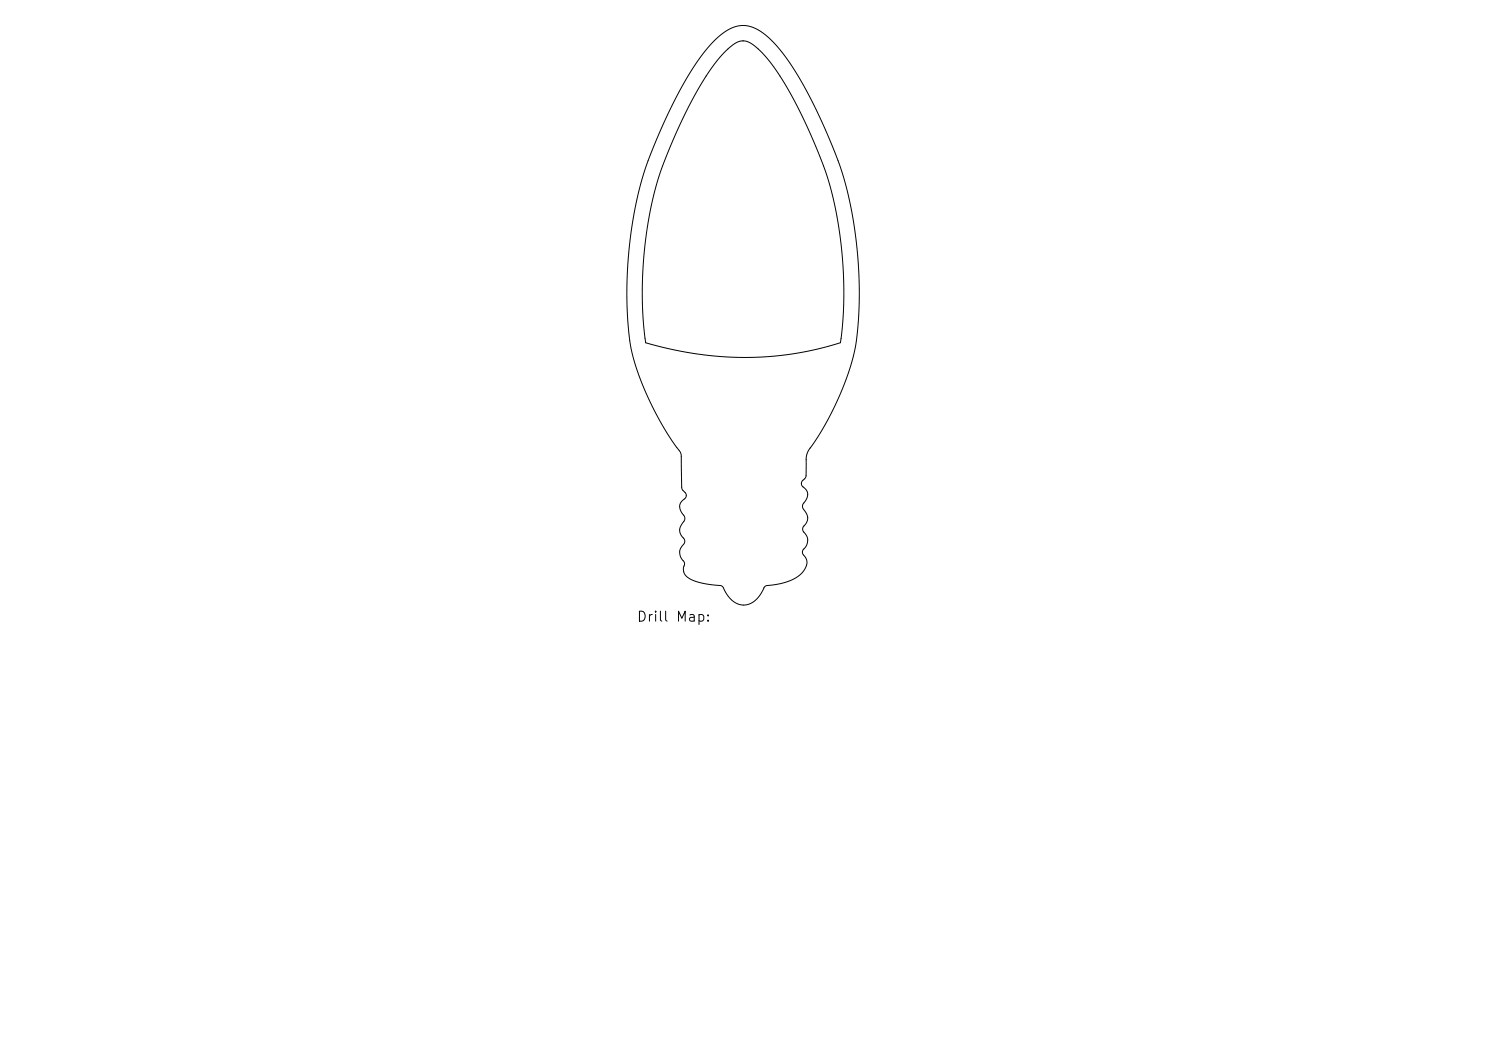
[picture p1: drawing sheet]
<svg xmlns="http://www.w3.org/2000/svg" width="297mm" height="210mm" viewBox="0 0 297 210" stroke-linecap="round" stroke-linejoin="round" font-family="sans-serif">
<defs><g id="words">
<text font-size="2" x="127.1" y="124.7">Drill Map:</text>
</g></defs>
<path d="M142.7 8.2l2.1-1.8 1.9-1 1.9-.3 1.8 .3 2 1.1 2.1 1.8 2.1 2.6 2.2 3.2 2.5 4.3 2.5 5 2.6 5.8 1.8 5 1.3 4.4 1 5 .7 5.1 .4 5.3 .1 5.1-.1 4.9-.5 4.4-.7 3.4-1.5 4.6-2.2 5-2.4 4.5-2.9 4.5-.3 1.1v3.7l-.9 1.3 .1 .5 .9 .9 .2 .8-.1 .9-.8 1.1-.1 .5 .1 .4 .8 1.2 .1 .6-.1 .9-.8 1-.1 .4 .1 .4 .7 .9 .2 .7-.2 1.2-.7 1-.1 .4 .1 .4 .7 1.2v1.1l-1 1.6-1.7 1.1-2.2 .9-3.3 .5-1.1 1.8-.9 1-1.1 .7-1.1 .3-1.3-.2-1.1-.7-1-1-1.2-1.9-3.1-.4-2.1-.5-1.5-.8-.8-.9-.1-.9 .2-1.1-.8-1.2-.2-1.1 .3-.7 .7-1 .1-.4-.9-1.3-.2-.9 .2-.7 .8-1.2 .1-.5-.9-1.5-.2-.9 .3-.7 .9-.9 .2-.5-.2-.4-.6-.7-.1-.4-.2-6.7-.2-.6-2.4-3.4-1.9-3.3-2-3.8-1.6-3.8-1.1-3.3-.8-3-.4-2.9-.3-3.8-.1-7.3 .6-7.4 1.2-7.2 1.6-6.6 3.1-7.9 3.8-8 3.7-6 1.7-2.4zM144.9 10.3l2.2-1.7 .8-.4h.9l.8 .2 .9 .5 2.3 2.1 2.6 3.5 2.8 4.6 2.9 5.8 2.8 6.4 1.4 3.9 1.2 4.2 .9 4.7 .7 5 .4 5.1 .2 5-.2 4.9-.5 4.4-4.7 1.3-4.7 .9-4.8 .5-4.8 .2-4.9-.2-5-.5-5-.9-5-1.3-.5-3.4-.2-4 .1-8 .9-8.1 .8-3.9 .8-3.6 1.1-3.4 1.5-3.8 2-4.7 2-4.2 1.9-3.6 1.9-3 1.8-2.5z" fill="none" stroke="#000" stroke-width=".2"/>
<use href="#words"/>
</svg>
